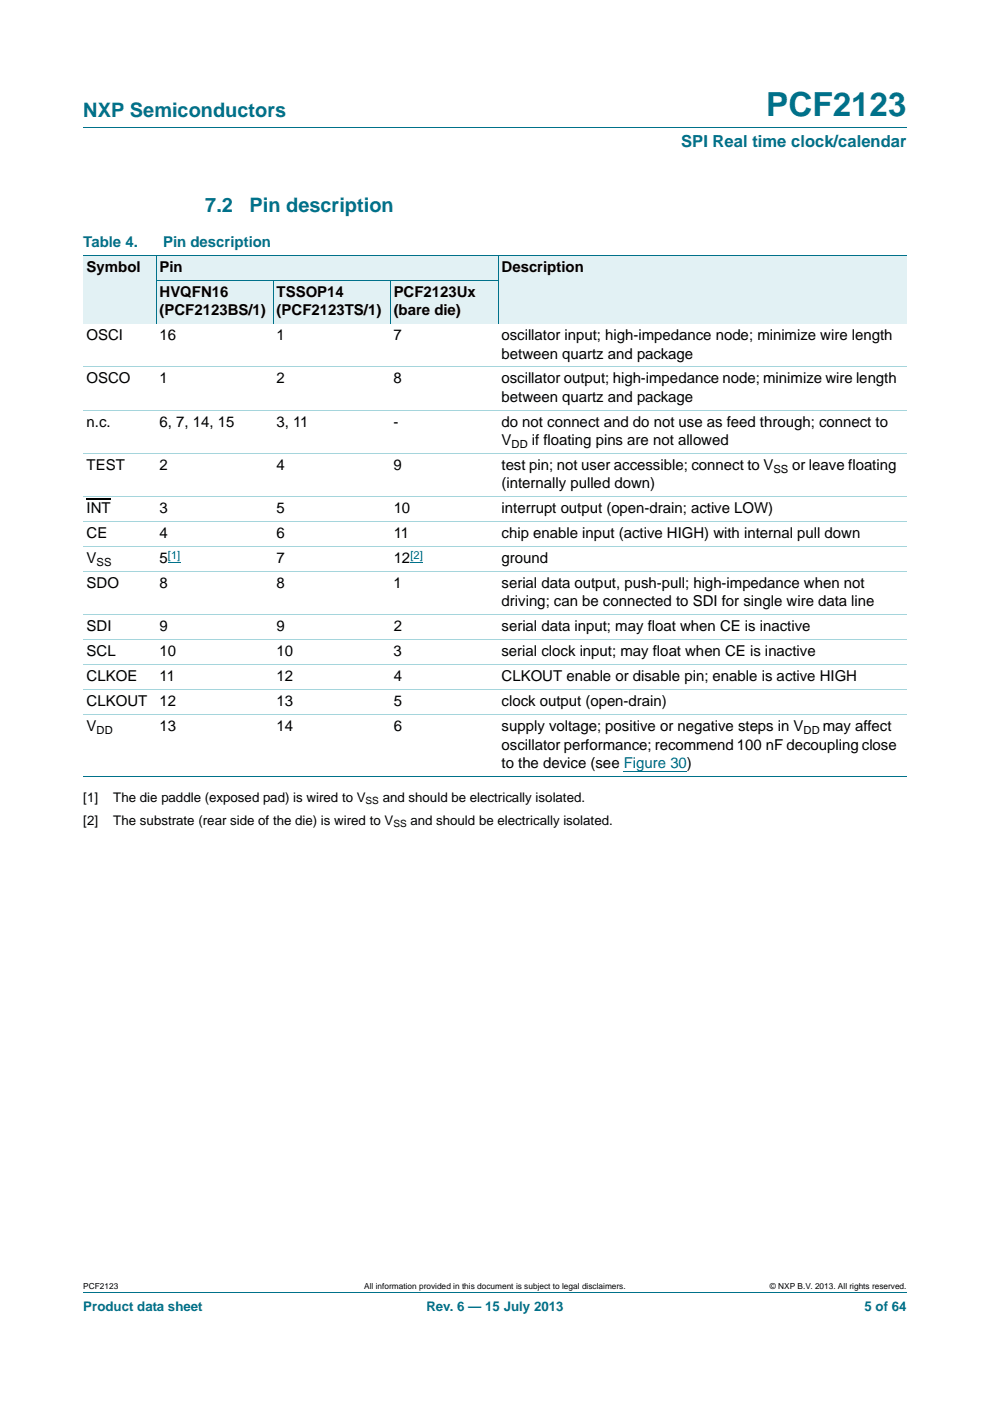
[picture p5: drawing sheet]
<svg xmlns="http://www.w3.org/2000/svg" width="210mm" height="297mm" viewBox="0 0 210 297" stroke-linecap="round" stroke-linejoin="round" font-family="sans-serif">
<defs><g id="words">
<text font-size="7" fill="#00718a" x="162.5" y="24.6">PCF2123</text>
<g font-size="4.2" fill="#00718a">
<text x="17.7" y="24.9">NXP Semiconductors</text>
<text x="43.5" y="45">7.2</text>
<text x="52.9" y="45">Pin description</text>
</g>
<text font-size="3.5" fill="#00718a" x="144.5" y="31.1">SPI Real time clock/calendar</text>
<g font-size="3.2" fill="#00718a">
<text x="17.7" y="52.4">Table 4.</text>
<text x="34.6" y="52.4">Pin description</text>
</g>
<g font-size="3.2">
<text x="18.4" y="57.7">Symbol</text>
<text x="33.8" y="57.7">Pin</text>
<text x="106.4" y="57.7">Description</text>
<text x="33.8" y="63">HVQFN16</text>
<text x="58.7" y="63">TSSOP14</text>
<text x="83.5" y="63">PCF2123Ux</text>
<text x="33.8" y="66.8">(PCF2123BS/1)</text>
<text x="58.7" y="66.8">(PCF2123TS/1)</text>
<text x="83.5" y="66.8">(bare die)</text>
<text x="18.4" y="72.1">OSCI</text>
<text x="33.8" y="72.1">16</text>
<text x="58.7" y="72.1">1</text>
<text x="83.5" y="72.1">7</text>
<text x="106.4" y="72.1">oscillator input; high-impedance node; minimize wire length</text>
<text x="106.4" y="76">between quartz and package</text>
<text x="18.4" y="81.3">OSCO</text>
<text x="33.8" y="81.3">1</text>
<text x="58.7" y="81.3">2</text>
<text x="83.5" y="81.3">8</text>
<text x="106.4" y="81.3">oscillator output; high-impedance node; minimize wire length</text>
<text x="106.4" y="85.2">between quartz and package</text>
<text x="18.4" y="90.5">n.c.</text>
<text x="33.8" y="90.5">6, 7, 14, 15</text>
<text x="58.7" y="90.5">3, 11</text>
<text x="83.5" y="90.5">-</text>
<text x="106.4" y="90.5">do not connect and do not use as feed through; connect to</text>
<text x="106.4" y="94.4">V</text>
<text x="112.8" y="94.4">if floating pins are not allowed</text>
<text x="18.4" y="99.7">TEST</text>
<text x="33.8" y="99.7">2</text>
<text x="58.7" y="99.7">4</text>
<text x="83.5" y="99.7">9</text>
<text x="106.4" y="99.7">test pin; not user accessible; connect to V</text>
<text x="168" y="99.7">or leave floating</text>
<text x="106.4" y="103.5">(internally pulled down)</text>
<text x="18.4" y="108.8">INT</text>
<text x="33.8" y="108.8">3</text>
<text x="58.7" y="108.8">5</text>
<text x="83.5" y="108.8">10</text>
<text x="106.4" y="108.8">interrupt output (open-drain; active LOW)</text>
<text x="18.4" y="114.1">CE</text>
<text x="18.4" y="119.4">V</text>
<text x="33.8" y="119.4">5</text>
<text x="33.8" y="114.1">4</text>
<text x="58.7" y="114.1">6</text>
<text x="58.7" y="119.4">7</text>
<text x="83.5" y="119.4">12</text>
<text x="83.5" y="114.1">11</text>
<text x="106.4" y="114.1">chip enable input (active HIGH) with internal pull down</text>
<text x="106.4" y="119.4">ground</text>
<text x="18.4" y="124.7">SDO</text>
<text x="33.8" y="124.7">8</text>
<text x="58.7" y="124.7">8</text>
<text x="83.5" y="124.7">1</text>
<text x="106.4" y="124.7">serial data output, push-pull; high-impedance when not</text>
<text x="106.4" y="128.6">driving; can be connected to SDI for single wire data line</text>
<text x="18.4" y="133.9">SDI</text>
<text x="33.8" y="133.9">9</text>
<text x="58.7" y="133.9">9</text>
<text x="83.5" y="133.9">2</text>
<text x="106.4" y="133.9">serial data input; may float when CE is inactive</text>
<text x="18.4" y="139.2">SCL</text>
<text x="33.8" y="139.2">10</text>
<text x="58.7" y="139.2">10</text>
<text x="83.5" y="139.2">3</text>
<text x="106.4" y="139.2">serial clock input; may float when CE is inactive</text>
<text x="18.4" y="144.5">CLKOE</text>
<text x="18.4" y="149.8">CLKOUT</text>
<text x="33.8" y="149.8">12</text>
<text x="33.8" y="144.5">11</text>
<text x="58.7" y="144.5">12</text>
<text x="58.7" y="149.8">13</text>
<text x="83.5" y="144.5">4</text>
<text x="83.5" y="149.8">5</text>
<text x="106.4" y="144.5">CLKOUT enable or disable pin; enable is active HIGH</text>
<text x="106.4" y="149.8">clock output (open-drain)</text>
<text x="18.4" y="155.1">V</text>
<text x="33.8" y="155">13</text>
<text x="58.7" y="155">14</text>
<text x="83.5" y="155">6</text>
<text x="106.4" y="155">supply voltage; positive or negative steps in V</text>
<text x="174.5" y="155">may affect</text>
<text x="106.4" y="158.9">oscillator performance; recommend 100 nF decoupling close</text>
<text x="106.4" y="162.8">to the device (see Figure 30)</text>
</g>
<g font-size="2.8">
<text x="17.7" y="170">[1]</text>
<text x="24" y="170">The die paddle (exposed pad) is wired to V</text>
<text x="81.2" y="170">and should be electrically isolated.</text>
<text x="17.7" y="174.9">[2]</text>
<text x="24" y="174.9">The substrate (rear side of the die) is wired to V</text>
<text x="87" y="174.9">and should be electrically isolated.</text>
</g>
<g font-size="2.8" fill="#00718a">
<text x="17.7" y="277.9">Product data sheet</text>
<text x="90.4" y="277.9">Rev. 6 — 15 July 2013</text>
<text x="183.4" y="277.9">5 of 64</text>
</g>
<g font-size="2.4">
<text x="108.5" y="94.9">DD</text>
<text x="164.1" y="100.2">SS</text>
<text x="20.5" y="120">SS</text>
<text x="20.5" y="155.6">DD</text>
<text x="170.5" y="155.6">DD</text>
</g>
<g font-size="2.4" fill="#00f">
<text x="35.6" y="118.4">[1]</text>
<text x="87" y="118.4">[2]</text>
</g>
<g font-size="2.1">
<text x="77.6" y="170.5">SS</text>
<text x="83.4" y="175.4">SS</text>
</g>
<g font-size="1.8">
<text x="17.7" y="273.3">PCF2123</text>
<text x="77.3" y="273.3">All information provided in this document is subject to legal disclaimers.</text>
<text x="163.3" y="273.3">© NXP B.V. 2013. All rights reserved.</text>
</g>
</g></defs>
<path d="M17.7 27h174.6M17.7 273.9h174.6" fill="none" stroke="#00718a" stroke-width=".21"/>
<g fill="#e2f1f4">
<path d="M17.7 54.1h15.4v14.5h-15.4z"/>
<path d="M33.1 54.1h72.6v5.3h-72.6z"/>
<path d="M105.7 54.1h86.6v14.5h-86.6z"/>
<path d="M33.1 59.4h24.9v9.2h-24.9z"/>
<path d="M58 59.4h24.8v9.2h-24.8z"/>
<path d="M82.8 59.4h22.9v9.2h-22.9z"/>
</g>
<path d="M18.4 105.8h5.1" fill="none" stroke="#000" stroke-width=".23"/>
<path d="M35.6 119.2h2.7M87 119.2h2.7M132.3 163.5h13.4" fill="none" stroke="#00f" stroke-width=".21"/>
<path d="M17.7 54.1h174.6M33.1 59.4h72.6M33.1 54.1v14.5M58 59.4v9.2M82.8 59.4v9.2M105.7 54.1v14.5M17.7 164.6h174.6" fill="none" stroke="#00718a" stroke-width=".21"/>
<path d="M17.7 77.8h174.6M17.7 87h174.6M17.7 96.1h174.6M17.7 105.3h174.6M17.7 110.6h174.6M17.7 115.9h174.6M17.7 121.2h174.6M17.7 130.3h174.6M17.7 135.6h174.6M17.7 140.9h174.6M17.7 146.2h174.6M17.7 151.5h174.6" fill="none" stroke="#a5d5dc" stroke-width=".21"/>
<use href="#words"/>
</svg>
